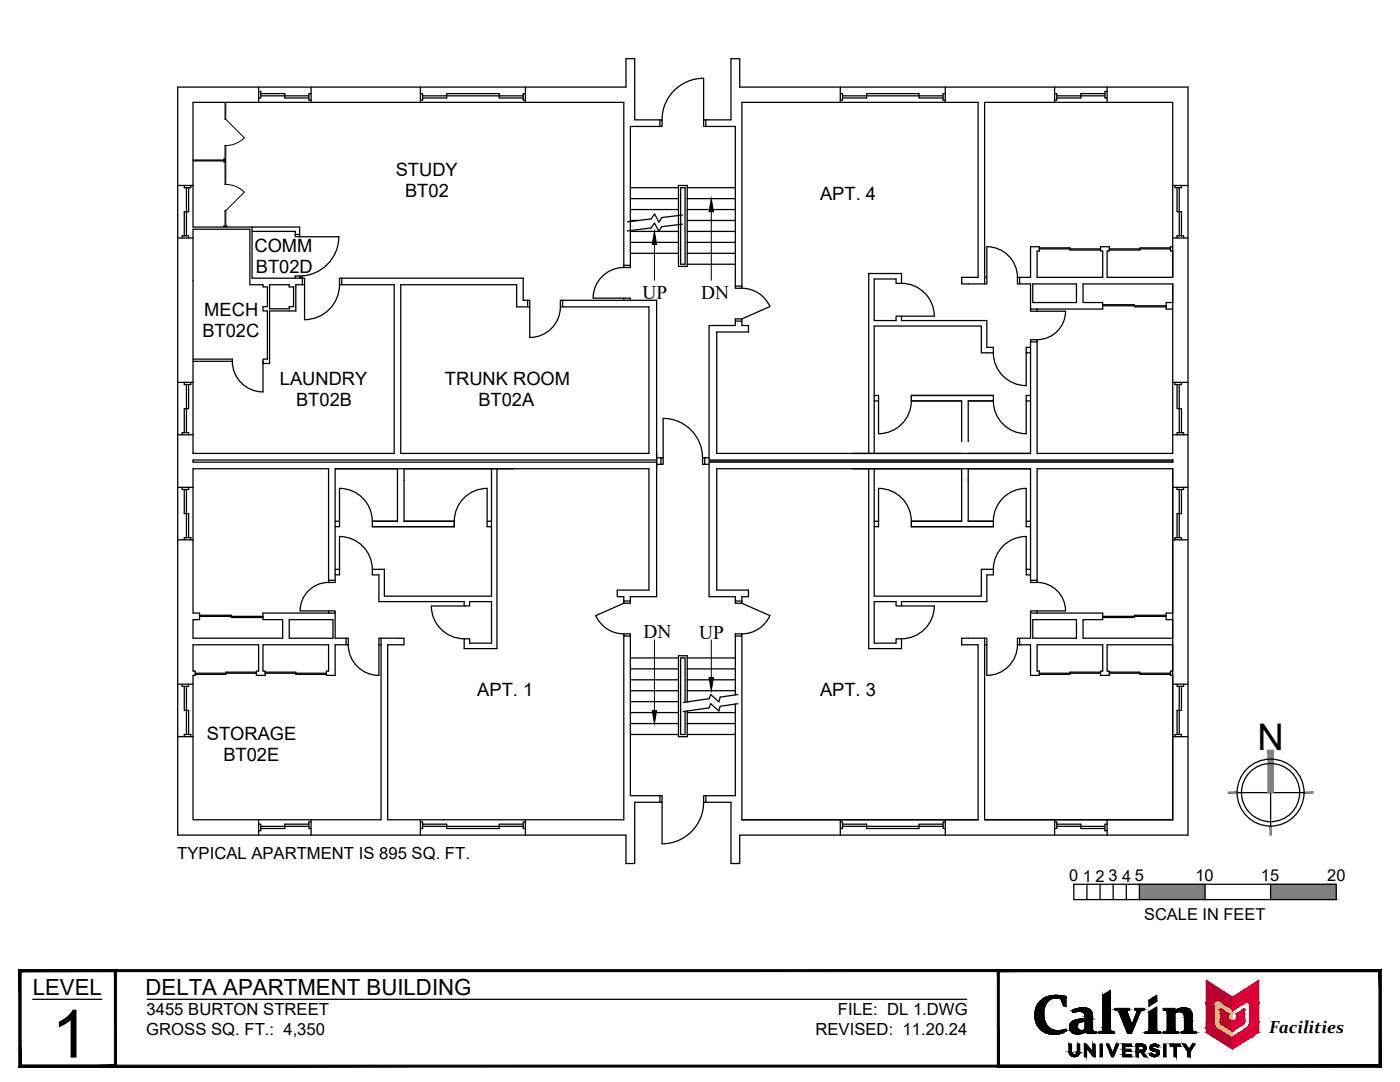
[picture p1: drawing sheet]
<svg xmlns="http://www.w3.org/2000/svg" width="279mm" height="216mm" viewBox="0 0 279 216" stroke-linecap="round" stroke-linejoin="round" font-family="sans-serif">
<defs><g id="words">
<text font-size="13.3" x="10.3" y="211">1</text>
<text font-size="7.3" x="251" y="149.7">N</text>
<g font-size="4.4">
<text x="6.5" y="198.5">LEVEL</text>
<text x="29" y="198.5">DELTA APARTMENT BUILDING</text>
</g>
<g font-size="3.9">
<text x="128.2" y="59.8">UP</text>
<text x="140" y="59.8">DN</text>
<text x="128.4" y="127.3">DN</text>
<text x="139.5" y="127.5">UP</text>
</g>
<g font-size="3.7">
<text x="79" y="35">STUDY</text>
<text x="80.8" y="39.2">BT02</text>
<text x="163.7" y="39.8">APT. 4</text>
<text x="50.8" y="50.2">COMM</text>
<text x="51.1" y="54.4">BT02D</text>
<text x="40.8" y="63.1">MECH</text>
<text x="40.4" y="67.3">BT02C</text>
<text x="55.8" y="76.8">LAUNDRY</text>
<text x="88.8" y="76.9">TRUNK ROOM</text>
<text x="59.1" y="81">BT02B</text>
<text x="95.5" y="81.1">BT02A</text>
<text x="95.2" y="138.9">APT. 1</text>
<text x="163.7" y="138.8">APT. 3</text>
<text x="41.3" y="147.6">STORAGE</text>
<text x="44.6" y="151.8">BT02E</text>
</g>
<text font-size="3.5" x="253.3" y="206.2">Facilities</text>
<g font-size="3.3">
<text x="35.4" y="171.5">TYPICAL APARTMENT IS 895 SQ. FT.</text>
<text x="213.4" y="175.9">0</text>
<text x="216.1" y="175.9">1</text>
<text x="218.7" y="175.9">2</text>
<text x="221.3" y="175.9">3</text>
<text x="223.9" y="175.9">4</text>
<text x="226.5" y="175.9">5</text>
<text x="238.6" y="175.9">10</text>
<text x="251.6" y="175.9">15</text>
<text x="264.9" y="175.9">20</text>
<text x="228.3" y="183.6">SCALE IN FEET</text>
<text x="29.2" y="202.5">3455 BURTON STREET</text>
<text x="167.2" y="202.5">FILE: DL 1.DWG</text>
<text x="29.2" y="206.6">GROSS SQ. FT.: 4,350</text>
<text x="162.8" y="206.6">REVISED: 11.20.24</text>
</g>
</g></defs>
<!-- layer: 0 -->
<g fill="none" stroke="#000" stroke-width=".25">
<path d="M246.9 158.2h13.4M253.6 158.2v6.6M214.3 176.4h52.4v3.1h-52.4zM216.9 176.4v3.1M219.5 176.4v3.1M222.2 176.4v3.1M224.8 176.4v3.1M227.4 176.4v3.1M240.5 176.4v3.1M253.6 176.4v3.1"/>
<circle cx="253.6" cy="158.2" r="6.7"/>
<circle cx="253.6" cy="158.2" r="5.8"/>
</g>
<g fill="#808080" stroke="#808080" stroke-width=".2">
<path d="M253 149.7v8.5h1.1zM253 149.7h1.1v8.5z"/>
<path d="M260.3 158v.3l1.8-.3zM260.3 158.3l1.8-.3v.3z"/>
<path d="M253.4 164.8l.3 1.8v-1.8zM253.4 164.8l.3 1.8h-.3z"/>
<path d="M245.1 158.3h1.8v-.3zM245.1 158h1.8l-1.8 .3z"/>
<path d="M253.6 176.4l13.1 3.1v-3.1zM253.6 176.4l13.1 3.1h-13.1z"/>
<path d="M227.4 176.4l13.1 3.1v-3.1zM227.4 176.4l13.1 3.1h-13.1z"/>
</g>
<!-- layer: A-WALL-FULL -->
<g fill="none" stroke="#000" stroke-width=".25">
<path d="M51.6 18.2h.4v1.4h-.4M51.6 17.4v3M52 18.7h4.8v.9h4.8M52 19.1h9.6M62.1 17.4v3M62.1 18.7h-.5v1.3h.5M83.9 18.7h.4v1.3h-.4M83.9 17.4v3M84.3 19.6h4.8v-.9h10.5v.9h4.8M84.3 19.1h20.1M104.9 18.7h-.5v1.3h.5M104.9 17.4v3"/>
<path d="M167.7 18.7h.4v1.3h-.4M167.7 17.4v3M168.1 19.6h4.8v-.9h10.5v.9h4.8M168.1 19.1h20.1M188.6 17.4v3M188.6 18.7h-.4v1.3h.4M210.5 18.7h.4v1.3h-.4M210.5 17.4v3M210.9 19.1h9.6M220.5 18.7h-4.8v.9h-4.8M220.9 18.2h-.4v1.4h.4M220.9 17.4v3"/>
<path d="M35.5 37h3M36.8 37v.5h1.3v-.5M37.2 37.5v9.6M37.6 37.5v4.7h-.8v4.9M44.7 32.3h.2M44.7 31.7h.2M44.9 31.9h-6.4v-11.5h86v32.5M44.9 32.1h-6.4v13.2h21.3v1.9h-.9v-1h-8.6M44.9 36.8h.2M44.9 29.1h.2M44.9 23.8h.2M125.8 37.5h9.6"/>
<path d="M125.8 39.6h9.6M131.7 23.9h-5v-12.2h-1.8v5.7h-89.4v149.2h89.4v5.7h1.8v-12.2h5M131.7 23.9h.4v1.3h-.4M131.7 25.2h-5.9v27.7M131.7 23.9v1.3M132.1 23.9a8.3 8.3 0 0 1 8.3-8.3v8.3M135.4 37h1.7v16.2h-1.7zM135.8 37.5h.9v15.2h-.9zM137.1 37.5h9.6M137.1 39.6h9.6M140.9 23.9h-.5v1.3h.5M140.9 23.9h5v-12.2h1.7v5.7h89.5v149.2h-89.5v5.7h-1.7v-12.2h-5"/>
<path d="M140.9 25.2h5.8v31.9M140.9 23.9v1.3M234 37h3.1M234.5 37v.5h1.3v-.5M234.9 37.5v4.7h.9v4.9M235.3 37.5v9.6M35.5 47.5h3M36.3 47.5v-.4h1.3v.4M44.7 45.1h.2M44.9 42h.2M45.1 45.1h.2M50.3 45.3v10.2h10.5v8.3"/>
<path d="M53.8 56.8h3.9v.5h.9v3.9h-.9v.4h-3.9zM58.9 46.8h.9M59.8 55.5v-.2h.5v1.5h-1.3v5.3h-5.2v10.4h-1.3v-.4M59.8 55.1h-.9v.4M59.8 55.1v.2M59.8 47.2h7.8M60.3 56.8h.5M67.6 47.2a7.8 7.8 0 0 1-7.8 7.9M67.8 56.8a7 7 0 0 1-7 7M68.2 55.5h36.2v4.4h1.3v1.3h-2.6v-4.4h-23.1v33.7h49.5v-29.3h-17.2v-1.3M68.2 55.5h-.4v1.3h.4M68.2 55.5v1.3h10.5v33.7h-40.2v-44.8h11.4v11.1h2.6v.5h.9v3.9h-.9v.9h.9v9.6h-.9v.4"/>
<path d="M105.3 59.9v1.3M112.3 59.9h18.7v59.2h-5.2v.8h-1.3M112.3 59.9h-.5v1.3h.5M124.5 53.4a6.1 6.1 0 0 0-6.1 6.1h7.4v.4M124.5 52.9v.5h1.3v-.5M124.5 59.5v.4M124.5 52.9h1.3M125.8 41.8h9.6M125.8 50.5h9.6M125.8 48.4h9.6M125.8 46.2h9.6M125.8 44h1.5"/>
<path d="M136.2 44.7l-4.2 .5-.5 1-.9-1.7-.7 1-4.7 .6M136.2 42.9l-4.1 .5-.6 .9-.9-1.6-.6 1-4.8 .6M137.1 41.8h9.6M137.1 52.7h9.6M137.1 50.5h9.6M137.1 48.4h9.6M137.1 46.2h9.6M137.1 44h9.6M146.7 57.1v.4h1.4v-.4M146.7 57.1h1.4M148.1 57.5a6.1 6.1 0 0 1 5.5 3.7l-5.5 2.4M179.9 56.5a6.5 6.5 0 0 1 6.6 6.6h-6.6"/>
<path d="M196.5 56.7h-4.6v-1.4h3.3v-34.9h-47.1v36.7M196.5 56.7v-36.3h37.5v34.9h-13.1v-5.2h.5v-.9h-1.8v.9h.5v5.2h-13.1v-5.2h.4v-.9h-1.7v6.1h-2.2v1.4h2.2v5h1.3M196.5 55.3h.4M203.1 55.3a6.1 6.1 0 0 0-6.2-6.1v7.5h-.4M203.5 55.3h-.4v1.4h.4M206.1 56.7h8.7v3.7h-8.7zM207.4 49.5h6.1v.4h6.1M207.4 49.7h12.2M221.4 49.7h12.2M233.6 49.5h-6.1v.4h-6.1M234 49.2h-.4v.9h.4M234 47.5h3.1"/>
<path d="M234.9 47.5v-.4h1.3v.4M35.5 76.3h3M36.8 76.3v.4h1.3v-.4M37.2 76.7v9.6M37.6 76.7v4.8h-.8v4.8M38.5 71.7h7.9v.4h-7.9M46.4 72.1a6.1 6.1 0 0 0 6.1 6.1v-6.1M111.8 61.2a6.1 6.1 0 0 1-6.1 6.1v-6.1M148.1 63.6h-1.4v.5M148.1 63.6v.5M174.5 78.9h.8v1.1h-.8zM174.5 80v10.5"/>
<path d="M181.9 80a6.5 6.5 0 0 1-6.6 6.5v-6.5M181.9 78.9v1.1h10M181.9 78.9h16.3v1.1M191.9 80v8.1M198.2 80a6.5 6.5 0 0 0 6.6 6.5v-6.5M198.2 70.4h-2.4v-5.3h-21.3v13.8M198.2 70.4v-1.1h-1.3v-5.3h-17v-.9h-1.1v.9h-4.3v-8.3h4.3v.8h1.1v-1.9h-6.5v35.9M198.2 80h-5v8.1M204.8 70.4h.9M205.7 61.7v.4h7a5.7 5.7 0 0 1-5.7 5.7M205.7 68.2v-.4h1.3v.4M205.7 69.3h-.9v7.6a6.5 6.5 0 0 1-6.6-6.5"/>
<path d="M205.7 78.9h-.9v1.1h.9M207 68.2h-1.3v22.3h-62.7v-24.2h6.4v-1.4h-1.3v-.8h-1.4v.8h-5.2v26.9h92.5v.4h-92.5v26.9h5.2v.8h1.4M207 61.7h13.1v-1.3h-4v-3.7h17.9v33.8h-27v-22.3M207 61.7v.4M220.1 60.8h6.3v.4h6.3M220.1 61h12.6M234 76.3h3.1M234 60.4h-1.3v1.3h1.3M234.5 76.3v.4h1.3v-.4M234.9 76.7v4.8h.9v4.8M235.3 76.7v9.6M35.5 86.8h3"/>
<path d="M35.5 97.2h3M36.3 86.8v-.5h1.3v.5M36.3 97.2v.5h1.3v-.5M36.8 97.7v4.8h.8v4.8M37.2 97.7v9.6M79.3 93.5v10.5h-5v1.1h16.4M80.6 93.5v10.5M97.2 97.5a6.5 6.5 0 0 0-6.5 6.5M97.2 97.5v6.5M98.1 93.5v10.5M99.2 93.5v35.9h-6.6v-1.9h1.1v.8h4.4v-8.3h-4.4v.9h-1.1v-.9h-17v-5.3h-1.3v-1.1M131 91.3h.9v1.4h-.9"/>
<path d="M131 91.8h-92.5v.4h92.5M131.9 91.3h.4v1.4h-.4M132.3 83.5a7.9 7.9 0 0 1 7.9 7.8M132.3 83.5v7.8M140.6 91.3h-.4v1.4h.4M141.5 91.3h-.9v1.4h.9M141.5 92h92.5M173.4 93.5v35.9h6.5v-1.9h-1.1v.8h-4.3v-8.3h4.3v.9h1.1v-.9h17v-5.3h1.3v-1.1M174.5 93.5v10.5M191.9 93.5v10.5M193.2 93.5v10.5h5v1.1h-16.3M234 86.8h3.1"/>
<path d="M234 97.2h3.1M234.9 86.8v-.5h1.3v.5M234.9 97.2v.5h1.3v-.5M235.3 97.7v9.6M235.8 97.7v4.8h-.9v4.8M35.5 107.7h3M36.8 107.7v-.4h1.3v.4M65.6 116.2a5.7 5.7 0 0 0-5.7 5.7M65.6 115.8v-22.3h-27.1v28.8h1.3v1.3h-1.3v3.7h17.9v-3.7h-3.9v-1.3h14.4M65.6 115.8v.4h1.3v-.4M65.6 115.8h1.3M66.9 115.8v-22.3h62.6v24.3h-6.3v1.3h1.3v.8"/>
<path d="M66.9 104h.9v1.1h-.9M66.9 113.6h.9M74.3 113.6a6.5 6.5 0 0 0-6.6-6.5l.1 7.6h-.9M74.3 104a6.5 6.5 0 0 0-6.6-6.5l.1 6.5M80.6 104h10.1v1.1M97.2 104h.9v1.1h-.9zM98.1 105.1v13.9h-21.4v-5.4h-2.4M124.5 119.9v.5h1.3v-.5M146.7 119.9v.5h1.4v-.5M174.5 105.1v13.9h21.3v-5.4h2.4M174.5 104h.8v1.1h-.8zM181.9 104a6.5 6.5 0 0 0-6.6-6.5v6.5"/>
<path d="M191.9 104h-10v1.1M198.2 113.6a6.5 6.5 0 0 1 6.6-6.5v7.6h.9M198.2 104a6.5 6.5 0 0 1 6.6-6.5v6.5M204.8 113.6h.9M205.7 115.8v.4h1.3v-.4M205.7 104h-.9v1.1h.9M205.7 115.8v-22.3h-62.7v24.3h6.4v1.3h-1.3v.8M205.7 115.8h1.3M207 116.2a5.7 5.7 0 0 1 5.7 5.7h-7v.4M207 115.8v-22.3h27v70.1h-37.5v-36.3M234 107.7h3.1M234.5 107.7v-.4h1.3v.4"/>
<path d="M35.5 136.5h3M36.3 136.5v.5h1.3v-.5M36.8 137v4.8h.8v4.8M37.2 137v9.6M39 134.3h12.2M39.8 122.8h6.4v.4h6.3M39.8 123h12.7M51.2 134.1h-6.1v.5h-6.1M52.9 134.1h6.1v.5h6.1M52.9 134.3h12.2M57.7 123.6h8.8v3.7h-8.8zM59.9 121.9h7v.4"/>
<path d="M65.6 121.9v.4M66.9 122.3v5h2.2v1.4h-2.2v6.1h-1.8v-.9h.5v-5.2h-13.1v5.2h.4v.9h-1.7v-.9h.4v-5.2h-13.1v5.2h.5v.9h-.5v28.8h37.6v-36.3M69.1 127.3h.4v1.4h-.4M75.6 128.7h.5M76.1 127.3h-.5v7.5a6.1 6.1 0 0 1-6.1-6.1M92.6 120.9h-6.5a6.5 6.5 0 0 0 6.5 6.6M124.5 126.9v36.7h-47.1v-34.9h3.2v-1.4h-4.5M124.5 126.5h1.3v.4h-1.3zM124.5 120.4l-5.6 2.4a6.1 6.1 0 0 0 5.6 3.7M125.8 126.9v31.9h5.9M125.8 137.8h9.6M125.8 135.6h9.6"/>
<path d="M125.8 133.5h9.6M125.8 131.3h9.6M137.1 137.8h9.6M137.1 135.6h9.6M137.1 133.5h9.6M137.1 131.3h9.6M146.7 126.5h1.4v.4h-1.4zM146.7 126.9v11.8M147.2 138.6l-3.5 .5-.2 .9-1.7-1.4-.3 .8-5.1 .8M148.1 120.4l5.5 2.4a6.1 6.1 0 0 1-5.5 3.7M148.1 126.9v36.7h47.1v-34.9h-3.3v-1.4h4.6M179.9 120.9h6.6a6.5 6.5 0 0 1-6.6 6.6"/>
<path d="M196.5 127.3h.4v7.5a6.1 6.1 0 0 0 6.2-6.1M196.5 128.7h.4M203.5 127.3h-.4v1.4h.4M205.7 122.3v5h-2.2v1.4h2.2v6.1h1.7v-.9h-.4v-5.2h13.1v5.2h-.5v.9h1.8v-.9h-.5v-5.2h13.1M205.7 122.3h14.4v1.3h-4v3.7h17.9M206.1 123.6h8.7v3.7h-8.7zM207 121.9v.4M207.4 134.3h12.2M219.6 134.1h-6.1v.5h-6.1M220.1 123h12.6M221.4 134.1h6.1v.5h6.1M221.4 134.3h12.2"/>
<path d="M232.7 122.8h-6.3v.4h-6.3M234 133.9h-.4v.9h.4M234 136.5h3.1M234 122.3h-1.3v1.3h1.3M234.9 136.5v.5h1.3v-.5M235.3 137v9.6M235.8 137v4.8h-.9v4.8M35.5 147h3M36.8 147v-.4h1.3v.4M125.8 146.6h9.6M125.8 144.4h9.6M125.8 142.2h9.6"/>
<path d="M125.8 140h9.6M131.7 158.8h.4v1.3h-.4M131.7 158.8v1.3M136.7 140.1v-8.8h-.9v15.3h.9v-4.7M137.1 140v-9.2h-1.7v16.2h1.7v-5.1M137.1 146.6h9.6M137.1 144.4h9.6M137.1 142.2h9.6M137.1 140h.3M140.9 158.8h-.5v1.3h.5M140.9 158.8v1.3M146.7 140.5v18.3h-5.8"/>
<path d="M147.2 140.4l-3.5 .5-.2 1-1.7-1.5-.3 .8-5.1 .8M234 147h3.1M234.5 147v-.4h1.3v.4M51.6 164.5h.4v1.3h-.4M51.6 163.6v3M52 164.9h9.6M61.6 164.5h-4.8v.8h-4.8M62.1 164h-.5v1.3h.5M62.1 163.6v3M83.9 164h.4v1.3h-.4M83.9 163.6v3M84.3 164.5h4.8v.8h10.5v-.8h4.8"/>
<path d="M84.3 164.9h20.1M104.9 164h-.5v1.3h.5M104.9 163.6v3M140.4 160.1a8.3 8.3 0 0 1-8.3 8.3v-8.3M167.7 164h.4v1.3h-.4M167.7 163.6v3M168.1 164.5h4.8v.8h10.5v-.8h4.8M168.1 164.9h20.1M188.6 164h-.4v1.3h.4M188.6 163.6v3M210.5 164h.4v1.3h-.4M210.5 163.6v3"/>
<path d="M210.9 164.5h4.8v.8h4.8M210.9 164.9h9.6M220.9 164.5h-.4v1.3h.4M220.9 163.6v3"/>
</g>
<!-- layer: I-FLOR-IDEN -->
<path d="M130.6 46.2l.4 2.6h-.8zM142 39.6l.4 2.6h-.9zM141.5 135.2h.9l-.4 2.6zM130.2 141.8h.8l-.4 2.6z" fill="#000" stroke="#000" stroke-width=".2"/>
<g fill="none" stroke="#000" stroke-width=".2">
<path d="M44.7 31.7v.2M44.7 32.1v.2M44.9 20.4v3.4M44.9 29.1v7.7M45.1 20.4v3.4l3.7 3.7M48.8 27.5l-1.5 1-1.1 .4-1.1 .2v7.7l1.7 .3 1 .5 1 .7-3.7 3.7v3.3M44.7 45.1v.2M44.9 42v3.3M45.3 45.1v.2M130.6 48.8v7.1M142 42.2v13.7M130.6 127.7v14.1"/>
<path d="M142 127.7v7.5"/>
</g>
<!-- layer: A-TITL -->
<g fill="#000" stroke="#000" stroke-width=".2">
<path d="M210.5 198.6h.3zM220.1 198.6l1.5-1v1zM229.3 199.6h1.5v.2zM229.3 199.6l1.5-1v1zM210 206.4h.8zM212.5 205.5h.3zM214.1 202h.2zM214.2 210.8h.5zM214.8 210.4h.5zM214.9 206.3h.5zM216 201.9h1.9zM216 201.1h.4z"/>
<path d="M216.7 206h2.1zM220 205.7h1.7zM220.1 205.6h1.5zM229.2 205.8h1.7zM229.2 205.7h1.7zM230.3 208.4h.4zM230.8 210h.5zM229.3 201.9l1.5-1v1zM234.5 201.7h3.1zM236.2 201.1h.3z"/>
<path d="M207.5 199.9l1.5 .1 .1-.1zM207.5 199.9l1.5 .1h-1.6z"/>
<path d="M207.6 199.8h1.5zM207.5 199.9h1.6z"/>
<path d="M207.7 199.7l1.4 .1 .2-.1zM207.7 199.7l1.4 .1h-1.5z"/>
<path d="M207.8 199.6h1.5zM207.7 199.7h1.6z"/>
<path d="M208 199.5l1.3 .1 .2-.1zM207.8 199.6l.2-.1 1.3 .1z"/>
<path d="M208 199.4h1.6zM208 199.5h1.5z"/>
<path d="M208.1 199.3h1.7zM208 199.4h1.6z"/>
<path d="M208.3 199.2l1.5 .1 .2-.1zM208.1 199.3l.2-.1 1.5 .1z"/>
<path d="M208.3 199.2h1.8zM208.3 199.2h1.7z"/>
<path d="M208.4 199.2h1.9zM208.3 199.2h1.8z"/>
<path d="M208.5 199.1h2zM208.4 199.2h1.9z"/>
<path d="M208.5 199.1h2.3zM208.5 199.1h2.3z"/>
<path d="M208.5 199.1h2.3zM208.5 199.1h2z"/>
<path d="M210.8 199.1h1.9zM210.8 199.1h1.9z"/>
<path d="M210.5 198.6h.8zM210.2 198.6h1.1z"/>
<path d="M210.2 198.6h1.1zM210.2 198.6h1.1z"/>
<path d="M210.2 198.6l1.5 .1zM210 198.7h1.7z"/>
<path d="M210 198.7h1.8zM209.9 198.7h1.9z"/>
<path d="M209.9 198.7h2.3zM209.6 198.7h2.6z"/>
<path d="M209.6 198.7l2.8 .1zM209.5 198.8h2.9z"/>
<path d="M209.5 198.8h3.2zM209.2 198.8h3.5z"/>
<path d="M209.2 198.8l3.5 .1zM209.1 198.9h3.6z"/>
<path d="M209.1 198.9h3.6zM209.1 198.9h3.6z"/>
<path d="M209.1 198.9l3.6 .1zM208.8 199h3.9z"/>
<path d="M208.8 199l3.9 .1v-.1zM208.6 199.1l.2-.1 3.9 .1z"/>
<path d="M208.6 199.1h4.1zM208.5 199.1h4.2z"/>
<path d="M210.8 199.1l1.9 .1zM210.8 199.1l1.9 .1z"/>
<path d="M211.1 199.2h1.6zM211.1 199.2h1.6z"/>
<path d="M211.4 199.2l1.3 .1zM211.4 199.2l1.3 .1z"/>
<path d="M211.7 199.3l1 1.5v-1.5zM211.7 199.3l1 1.5h-.4z"/>
<path d="M220.1 198.6l1.5 6.3v-6.3zM220.1 198.6l1.5 6.3h-1.5z"/>
<path d="M229.3 199.6v.2h1.5zM229.3 199.8h1.5l-1.5 1z"/>
<path d="M3.8 212.9l271.4-.4h-271zM3.8 212.9l271.4-.4 .4 .4zM275.2 193.9v18.6l.4 .4zM275.2 193.9l.4-.4v19.4zM4.2 193.9h271l.4-.4zM3.8 193.5h271.8l-271.4 .4zM3.8 193.5l.4 19v-18.6zM3.8 193.5l.4 19-.4 .4z"/>
<path d="M3.8 212.9l19-.4h-18.6zM3.8 212.9l19-.4 .4 .4zM22.8 193.9v18.6l.4 .4zM22.8 193.9l.4-.4v19.4zM4.2 193.9h18.6l.4-.4zM3.8 193.5h19.4l-19 .4zM3.8 193.5l.4 19v-18.6zM3.8 193.5l.4 19-.4 .4z"/>
<path d="M199.4 212.5l-.4 .4 76.2-.4zM199 212.9l76.2-.4 .4 .4zM275.2 193.9v18.6l.4 .4zM275.2 193.9l.4-.4v19.4zM199.4 193.9h75.8l.4-.4zM199 193.5h76.6l-76.2 .4zM199 193.5l.4 19v-18.6zM199 193.5l.4 19-.4 .4z"/>
<path d="M206.6 201.9l1.7 .2v-.2zM206.6 201.9l1.7 .2h-1.7z"/>
<path d="M206.6 202.1l1.7 .2v-.2zM206.6 202.1l1.7 .2h-1.8z"/>
<path d="M206.5 202.3l1.8 .2v-.2zM206.5 202.3l1.8 .2h-1.8z"/>
<path d="M206.5 202.5l1.8 .1v-.1zM206.5 202.5l1.8 .1h-1.8z"/>
<path d="M206.5 202.6l1.8 .3v-.3zM206.5 202.6l1.8 .3h-1.8z"/>
<path d="M206.5 202.9l1.9 .1-.1-.1zM206.5 202.9l1.9 .1h-1.9z"/>
<path d="M206.6 201.7l1.7 .2v-.2zM206.6 201.7l1.7 .2h-1.7z"/>
<path d="M206.5 203l1.9 .2v-.2zM206.5 203l1.9 .2h-1.8z"/>
<path d="M206.6 201.5l1.7 .2 .1-.2zM206.6 201.5l1.7 .2h-1.7z"/>
<path d="M206.7 201.4h1.7zM206.7 201.4l1.7 .1z"/>
<path d="M206.6 203.2l1.8 .2v-.2zM206.6 203.2l1.8 .2h-1.8z"/>
<path d="M206.6 203.4l1.9 .2-.1-.2zM206.6 203.4l1.9 .2h-1.8z"/>
<path d="M206.7 201.2l1.7 .2v-.2zM206.7 201.2l1.7 .2h-1.7z"/>
<path d="M206.8 201.1h1.6zM206.8 201.1l1.6 .1z"/>
<path d="M206.7 203.6l1.8 .2v-.2zM206.7 203.6l1.8 .2h-1.8z"/>
<path d="M206.8 200.9l1.6 .2 .1-.2zM206.8 200.9l1.6 .2h-1.6z"/>
<path d="M206.7 203.8l1.9 .1-.1-.1zM206.7 203.8l1.9 .1h-1.9z"/>
<path d="M206.9 200.8l1.6 .1v-.1zM206.9 200.8l1.6 .1h-1.7z"/>
<path d="M206.7 203.9l2 .2-.1-.2zM206.7 203.9l2 .2h-1.9z"/>
<path d="M207 200.6l1.5 .2 .1-.2zM207 200.6l1.5 .2h-1.6z"/>
<path d="M207 200.5h1.7zM207 200.5l1.6 .1z"/>
<path d="M206.8 204.1l1.9 .1zM206.8 204.1l1.9 .1z"/>
<path d="M206.8 204.2l2 .1-.1-.1zM206.8 204.2l2 .1h-1.9z"/>
<path d="M207.2 200.3l1.5 .2 .1-.2zM207.2 200.3l1.5 .2h-1.7z"/>
<path d="M206.9 204.3l2 .2-.1-.2zM206.9 204.3l2 .2h-1.9z"/>
<path d="M207.2 200.3h1.6zM207.2 200.3h1.6z"/>
<path d="M207 204.5l1.9 .1zM207 204.5l1.9 .1z"/>
<path d="M207 204.6l2.1 .2-.2-.2zM207 204.6l2.1 .2h-2z"/>
<path d="M207.3 200.1l1.5 .2 .1-.2zM207.3 200.1l1.5 .2h-1.6z"/>
<path d="M207.4 200h1.6zM207.4 200l1.5 .1z"/>
<path d="M207.1 204.8h2zM207.1 204.8h2z"/>
<path d="M207.1 204.8l2.2 .2-.2-.2zM207.1 204.8l2.2 .2h-2z"/>
<path d="M207.3 205l2.1 .1zM207.3 205l2.1 .1z"/>
<path d="M207.4 205.1l2.1 .1zM207.4 205.1l2.1 .1z"/>
<path d="M207.4 205.2l2.4 .1-.3-.1zM207.4 205.2l2.4 .1h-2.2z"/>
<path d="M207.6 205.3h2.2zM207.6 205.3h2.2z"/>
<path d="M207.6 205.3l2.4 .2-.2-.2zM207.6 205.3l2.4 .2h-2.3z"/>
<path d="M210 206.4h.7zM210.1 206.4h.6z"/>
<path d="M207.7 205.5h2.6zM207.7 205.5h2.6z"/>
<path d="M207.8 205.5l2.6 .1zM207.8 205.5l2.6 .1z"/>
<path d="M207.9 205.6h2.7zM207.9 205.6h2.7z"/>
<path d="M207.9 205.6l3 .1zM207.9 205.6l3 .1z"/>
<path d="M208 205.7h3.2zM208 205.7h3.2z"/>
<path d="M209.8 206.3h1.3zM209.8 206.3l1 .1z"/>
<path d="M209.6 206.3h1.6zM209.6 206.3h1.5z"/>
<path d="M209.4 206.3h2zM209.4 206.3h1.8z"/>
<path d="M209.2 206.2h2.4zM209.2 206.2l2.2 .1z"/>
<path d="M209.1 206.2h2.6zM209.1 206.2h2.5z"/>
<path d="M208.8 206.1h3.1zM208.8 206.1l2.9 .1z"/>
<path d="M208.8 206.1h3.2zM208.8 206.1h3.1z"/>
<path d="M208.5 206l3.5 .1 .3-.1zM208.5 206l3.5 .1h-3.2z"/>
<path d="M208.2 205.8l4.1 .2 .3-.2zM208.2 205.8l4.1 .2h-3.8zM208.5 206h3.8zM208.5 206h3.8z"/>
<path d="M208.2 205.8h4.4zM208.2 205.8h4.4z"/>
<path d="M212.5 205.5h.3zM212.2 205.5h.6z"/>
<path d="M212.2 205.5l.6 .1zM212 205.6h.8z"/>
<path d="M212 205.6h.8zM211.6 205.6h1.2z"/>
<path d="M211.6 205.6l1.2 .1zM211.2 205.7h1.6z"/>
<path d="M211.2 205.7h1.6zM211.2 205.7h1.6z"/>
<path d="M208 205.7l4.6 .1 .2-.1zM208 205.7l4.6 .1h-4.4z"/>
<path d="M213.4 208.3l.4 1.6v-1.6zM213.4 208.3l.4 1.6h-.4z"/>
<path d="M213.4 209.9h.4zM213.4 209.9h.4z"/>
<path d="M213.4 209.9l.4 .1zM213.4 209.9l.4 .1z"/>
<path d="M213.4 210l.5 .1zM213.4 210l.5 .1z"/>
<path d="M213.4 210.1h.5zM213.4 210.1h.5z"/>
<path d="M213.4 210.1l.6 .1zM213.4 210.1l.6 .1z"/>
<path d="M213.5 210.2l.5 .1zM213.5 210.2l.5 .1z"/>
<path d="M213.5 210.3h.5zM213.5 210.3h.5z"/>
<path d="M213.5 210.3l.6 .1zM213.5 210.3l.6 .1z"/>
<path d="M213.5 210.4h.7zM213.5 210.4h.7z"/>
<path d="M214.2 210.8h.3zM214.3 210.8h.2z"/>
<path d="M213.6 210.4h.7zM213.6 210.4h.7z"/>
<path d="M213.6 210.4l.8 .1zM213.6 210.4l.8 .1z"/>
<path d="M213.6 210.5h.8zM213.6 210.5h.8z"/>
<path d="M214.1 202h.3zM214.1 202h.2z"/>
<path d="M214 201.9h.7zM214 201.9l.4 .1z"/>
<path d="M214.1 210.8h.6zM214.1 210.8h.6z"/>
<path d="M214 210.8h.9zM214 210.8h.7z"/>
<path d="M214.9 206.3h.4zM215 206.3h.3z"/>
<path d="M213.9 210.7h1zM213.9 210.7l1 .1z"/>
<path d="M213.5 204.7h1.5zM213.5 204.7h1.5z"/>
<path d="M213.5 204.7l1.5 .2v-.2zM213.5 204.7l1.5 .2h-1.5zM213.5 204.9h1.5zM213.5 204.9h1.5z"/>
<path d="M213.5 204.9l1.5 .2v-.2zM213.5 204.9l1.5 .2h-1.5z"/>
<path d="M215 210h.5zM215 210h.5z"/>
<path d="M213.5 204.5l1.5 .2v-.2zM213.5 204.5l1.5 .2h-1.5z"/>
<path d="M213.5 204.5h1.5zM213.5 204.5h1.5z"/>
<path d="M213.8 210.7h1.2zM213.8 210.7h1.1z"/>
<path d="M213.5 205.1h1.6zM213.5 205.1h1.6z"/>
<path d="M213.5 205.1l1.6 .1v-.1zM213.5 205.1l1.6 .1h-1.6z"/>
<path d="M214 201.8h1.1zM214 201.8l.7 .1z"/>
<path d="M213.6 204.4h1.5zM213.6 204.4h1.5z"/>
<path d="M213.6 204.4l1.4 .1 .1-.1zM213.6 204.4l1.4 .1h-1.5z"/>
<path d="M213.7 210.6h1.4zM213.7 210.6l1.3 .1z"/>
<path d="M213.5 205.2l1.6 .1zM213.5 205.2l1.6 .1z"/>
<path d="M213.5 205.3h1.7zM213.5 205.3h1.7z"/>
<path d="M213.6 204.3h1.5zM213.6 204.3l1.5 .1h-1.5z"/>
<path d="M213.6 204.2h1.6zM213.6 204.2l1.5 .1z"/>
<path d="M213.5 205.3l1.7 .1zM213.5 205.3l1.7 .1z"/>
<path d="M213.7 210.5h1.5zM213.7 210.5l1.4 .1z"/>
<path d="M213.7 204.2h1.5zM213.7 204.2h1.5z"/>
<path d="M213.5 205.4h1.8zM213.5 205.4h1.8z"/>
<path d="M213.6 210.5h1.6zM213.6 210.5h1.6z"/>
<path d="M214.5 210.4h.7zM214.4 210.5h.8z"/>
<path d="M213.5 205.4l1.8 .1zM213.5 205.4l1.8 .1z"/>
<path d="M214.7 210.4h.6zM214.5 210.4h.7z"/>
<path d="M213.7 204.1h1.6zM213.7 204.1l1.5 .1z"/>
<path d="M214.7 210.4h.6zM214.7 210.4h.6z"/>
<path d="M213.8 204.1h1.5zM213.8 204.1h1.5z"/>
<path d="M213.6 205.5h1.8zM213.6 205.5h1.8z"/>
<path d="M214.8 210.3h.5zM214.8 210.4h.5zM214.7 210.4h.6z"/>
<path d="M213.8 204h1.6zM213.8 204.1h1.5z"/>
<path d="M213.6 205.5h1.8zM213.6 205.5h1.8z"/>
<path d="M214.9 210.2h.5zM214.9 210.2l.4 .1h-.5z"/>
<path d="M214.9 210.2h.5zM214.9 210.2h.5z"/>
<path d="M214 201.8h1.4zM214 201.8h1.1z"/>
<path d="M215 210.1h.4zM215 210.1l.4 .1z"/>
<path d="M213.6 205.5l1.9 .1zM213.6 205.5l1.9 .1z"/>
<path d="M215 208.3l.5 1.6v-1.6zM215 208.3l.5 1.6h-.5z"/>
<path d="M215 209.9l.5 .1v-.1zM215 209.9l.5 .1h-.5z"/>
<path d="M215 210l.4 .1 .1-.1zM215 210l.4 .1h-.4z"/>
<path d="M214.7 206.3h.8zM214.7 206.3h.7z"/>
<path d="M214.7 206.3h.8zM214.7 206.3h.8z"/>
<path d="M213.6 205.6h2.1zM213.6 205.6h2.1z"/>
<path d="M213.9 204h1.7zM213.9 204h1.5h-1.6z"/>
<path d="M213.9 203.9h1.7zM213.9 203.9l1.7 .1z"/>
<path d="M214.5 206.2h1.2zM214.5 206.2l1 .1z"/>
<path d="M213.9 203.9h1.8zM213.9 203.9h1.7z"/>
<path d="M213.6 205.6h2.2zM213.6 205.6h2.2z"/>
<path d="M213.6 205.6h2.3zM213.6 205.6h2.3z"/>
<path d="M214.4 206.2h1.4zM214.4 206.2h1.3z"/>
<path d="M214.3 206.2h1.6zM214.3 206.2h1.5z"/>
<path d="M214 203.9h1.9zM213.9 203.9h1.8z"/>
<path d="M214.2 206.1h1.8zM214.2 206.1l1.7 .1z"/>
<path d="M214.1 206.1h2zM214.1 206.1h1.9z"/>
<path d="M214 206.1h2.2zM214 206.1h2.1z"/>
<path d="M214 203.8h2.2zM214 203.9h1.9z"/>
<path d="M213.9 206h2.4zM213.9 206h2.4z"/>
<path d="M213.9 206h2.4zM213.9 206l2.3 .1z"/>
<path d="M216 201.1h.5zM215.8 201.1h.7z"/>
<path d="M215.8 201.1h.8zM215.7 201.1h.9z"/>
<path d="M213.8 205.9h2.7zM213.8 205.9l2.5 .1z"/>
<path d="M214 203.8h2.6zM214 203.8h2.2z"/>
<path d="M215.7 201.1l1.1 .1zM215.4 201.2h1.4zM215.4 201.2h1.4zM215.4 201.2h1.4z"/>
<path d="M213.7 205.8h2.9zM213.7 205.8l2.8 .1z"/>
<path d="M215.4 201.2h1.6zM215.2 201.2h1.8z"/>
<path d="M216.4 208.3l1 .8-.6-.8zM216.4 208.3l1 .8h-1z"/>
<path d="M216.4 209.1l.4 1.8v-1.8zM216.4 209.1l.4 1.8h-.4z"/>
<path d="M215.2 201.2h1.8zM215.1 201.2h1.9z"/>
<path d="M215.1 201.2l2.1 .1zM214.9 201.3h2.3z"/>
<path d="M214.9 201.3h2.4zM214.7 201.3h2.6z"/>
<path d="M214.7 201.3l2.7 .1zM214.5 201.4h2.9z"/>
<path d="M216.8 209.1l1.3 .9-.7-.9zM216.8 209.1l1.3 .9h-.5z"/>
<path d="M214.5 201.4l3 .1zM214.3 201.5h3.2z"/>
<path d="M214.3 201.5h3.3zM214.2 201.5h3.4z"/>
<path d="M214.2 201.5l3.5 .1zM214 201.6h3.7z"/>
<path d="M214 201.6h3.7zM214 201.6h3.7z"/>
<path d="M214 201.6l3.8 .2-.1-.2zM214 201.6l3.8 .2h-3.8z"/>
<path d="M214 201.8h3.8zM214 201.8h3.8z"/>
<path d="M215.4 201.8h2.4zM215.4 201.8h2.4z"/>
<path d="M215.6 201.8l2.2 .1zM215.6 201.8l2.2 .1z"/>
<path d="M215.9 201.9h2zM215.9 201.9h2zM216 201.9h1.9z"/>
<path d="M216 201.9l1.9 .1zM216 201.9l1.9 .1z"/>
<path d="M216.2 202l1.7 .1zM216.2 202l1.7 .1z"/>
<path d="M216.3 202.1h1.6zM216.3 202.1h1.6z"/>
<path d="M216.3 202.1l1.7 .1-.1-.1zM216.3 202.1l1.7 .1h-1.6z"/>
<path d="M216.4 202.2h1.6zM216.4 202.2h1.6z"/>
<path d="M216.4 202.2l1.6 .1v-.1zM216.4 202.2l1.6 .1h-1.5z"/>
<path d="M216.5 202.3l1.5 .1zM216.5 202.3l1.5 .1z"/>
<path d="M216.5 205.2l1.5 .2v-.2zM216.5 205.2l1.5 .2h-1.5z"/>
<path d="M216.5 202.4l1.5 .1zM216.5 202.4l1.5 .1z"/>
<path d="M216.5 202.5l1.5 .2v-.2zM216.5 202.5l1.5 .2h-1.5z"/>
<path d="M216.5 205l1.5 .2v-.2zM216.5 205l1.5 .2h-1.5z"/>
<path d="M215.8 203.3l2.2 .1zM215.5 203.4h2.5z"/>
<path d="M215.5 203.4h2.5zM215.2 203.4h2.8z"/>
<path d="M215.2 203.4l2.8 .1zM214.9 203.5h3.1z"/>
<path d="M214.9 203.5h3.1zM214.7 203.5h3.3z"/>
<path d="M214.7 203.5l3.3 .1zM214.4 203.6h3.6z"/>
<path d="M214.4 203.6l3.6 .1v-.1zM214.2 203.7l.2-.1 3.6 .1z"/>
<path d="M214.2 203.7l3.8 .1zM214 203.8h4z"/>
<path d="M214 203.8h4zM214 203.8h4z"/>
<path d="M216.6 203.8l1.4 1.2v-1.2zM216.6 203.8l1.4 1.2h-1.5z"/>
<path d="M216.5 205.4h1.5zM216.5 205.4h1.5z"/>
<path d="M216.5 202.7l1.5 .1zM216.5 202.7l1.5 .1z"/>
<path d="M216.6 202.8l1.4 .1v-.1zM216.6 202.8l1.4 .1h-1.4z"/>
<path d="M216.6 202.9l1.4 .4v-.4zM216.6 202.9l1.4 .4h-1.4z"/>
<path d="M216.6 203.3h1.4zM216.2 203.3h1.8z"/>
<path d="M216.2 203.3h1.8zM215.8 203.3h2.2z"/>
<path d="M216.5 205.4l1.5 .1zM216.5 205.5h1.5z"/>
<path d="M216.5 205.5h1.6zM216.4 205.5h1.7z"/>
<path d="M216.4 205.5l1.7 .1zM216.3 205.6h1.8z"/>
<path d="M216.3 205.6h1.8zM216.2 205.6h1.9z"/>
<path d="M216.2 205.6h1.9zM216.1 205.6h2z"/>
<path d="M216.1 205.6h2zM216 205.6h2.1z"/>
<path d="M216 205.6h2.1zM215.9 205.6h2.2z"/>
<path d="M213.6 205.6h4.5zM213.6 205.6h4.5z"/>
<path d="M213.6 205.6l4.6 .1zM213.6 205.6l4.6 .1z"/>
<path d="M213.7 205.7h4.5zM213.7 205.7h4.5z"/>
<path d="M213.7 205.7h4.5zM213.7 205.7h4.5z"/>
<path d="M213.7 205.7l4.6 .1zM213.7 205.7l4.6 .1z"/>
<path d="M216.6 205.8h1.7zM216.6 205.8h1.7z"/>
<path d="M216.6 205.8h1.8zM216.6 205.8h1.8z"/>
<path d="M216.6 205.8l1.9 .1zM216.6 205.8l1.9 .1z"/>
<path d="M216.7 205.9h1.8zM216.7 205.9h1.8z"/>
<path d="M216.7 205.9h1.9zM216.7 205.9h1.9z"/>
<path d="M218.1 208.3l.4 1.7v-1.7zM218.1 208.3l.4 1.7h-.4z"/>
<path d="M217.6 210l.9 .9v-.9zM217.6 210l.9 .9h-.3z"/>
<path d="M216.7 205.9l2.1 .1zM216.7 205.9l2.1 .1zM216.7 206h2.1z"/>
<path d="M216.7 206h2.1zM216.7 206h2.1z"/>
<path d="M216.8 206l2 .1zM216.8 206l2 .1z"/>
<path d="M217 206.1l1.8 .1zM217 206.1l1.8 .1z"/>
<path d="M217.1 206.2h1.7zM217.1 206.2h1.7z"/>
<path d="M217.3 206.2h1.5zM217.3 206.2h1.5z"/>
<path d="M219.6 208.3l.4 2.6v-2.6zM219.6 208.3l.4 2.6h-.4z"/>
<path d="M220.8 208.3l1.2 1.9-.7-1.9zM220.8 208.3l1.2 1.9h-.4z"/>
<path d="M220.1 204.9l1.5 .2v-.2zM220.1 204.9l1.5 .2h-1.5z"/>
<path d="M220.1 205.1l1.5 .5v-.5zM220.1 205.1l1.5 .5h-1.5zM220.1 205.6h1.5zM220.1 205.6h1.5z"/>
<path d="M220.1 205.6h1.5zM220.1 205.6h1.5zM220.1 205.6h1.5z"/>
<path d="M220.1 205.6l1.5 .1zM220.1 205.6l1.5 .1z"/>
<path d="M220.1 205.7h1.5zM220.1 205.7h1.5z"/>
<path d="M220.1 205.7h1.5zM220.1 205.7h1.5zM220.1 205.7h1.5zM220.1 205.7h1.5z"/>
<path d="M220.1 205.7h1.5zM220.1 205.7h1.5z"/>
<path d="M220 205.7h1.7zM220 205.7h1.7z"/>
<path d="M220 205.7h1.7zM220 205.7h1.7zM220 205.7h1.7z"/>
<path d="M220 205.7h1.7zM220 205.7h1.7zM220 205.7h1.7zM220 205.7h1.7z"/>
<path d="M220 205.7l1.7 .1zM220 205.8h1.7z"/>
<path d="M220 205.8h1.7zM220 205.8h1.7z"/>
<path d="M220 205.8h1.7zM220 205.8h1.7z"/>
<path d="M220 205.8h1.8zM220 205.8h1.8z"/>
<path d="M220 205.8l2.4 .2-.6-.2zM219.3 206l.7-.2 2.4 .2z"/>
<path d="M219.3 206l3.1 .2v-.2zM219.3 206l3.1 .2h-3.1z"/>
<path d="M221.6 210.2l.6 .7 .3-.7zM221.6 210.2l.6 .7h-.3z"/>
<path d="M222.8 208.3l-.3 1.9 .7-1.9zM222.8 208.3l-.3 1.9h-.5z"/>
<path d="M224 208.8l.5 .6v-.6zM224 208.8l.5 .6h-.5z"/>
<path d="M224 209.8l.5 .6v-.6zM224 209.8l.5 .6h-.5z"/>
<path d="M223.1 201.6h1.8zM223.1 201.6h1.8z"/>
<path d="M223.1 201.6l1.8 .1zM223.1 201.6l1.8 .1z"/>
<path d="M223.1 201.7h1.8zM223.1 201.7h1.8z"/>
<path d="M223.2 201.7h1.7zM223.2 201.7h1.7z"/>
<path d="M223.2 201.7l1.7 .1zM223.2 201.7l1.7 .1z"/>
<path d="M223 201.6h1.9zM223 201.6h1.9z"/>
<path d="M223.3 201.8h1.6zM223.3 201.8h1.6z"/>
<path d="M223.3 201.8l1.6 .1zM223.3 201.8l1.6 .1z"/>
<path d="M223.3 201.9l2.6 2.6-1-2.6zM223.3 201.9l2.6 2.6h-1.5z"/>
<path d="M222.5 201.2l2.9 .3v-.3zM222.5 201.2l2.9 .3h-2.9z"/>
<path d="M222.5 201.5l2.4 .1 .5-.1zM222.5 201.5l2.4 .1h-1.9z"/>
<path d="M224 209.4l1.7 .4v-.4zM224 209.4l1.7 .4h-1.7z"/>
<path d="M224 208.3l1.8 .5v-.5zM224 208.3l1.8 .5h-1.8z"/>
<path d="M224 210.4l1.8 .5v-.5zM224 210.4l1.8 .5h-1.8z"/>
<path d="M224.4 204.5l1.4 1.7 .7-1.7zM224.4 204.5l1.4 1.7h-.8z"/>
<path d="M226.7 208.8l.5 .8v-.8zM226.7 208.8l.5 .8h-.5z"/>
<path d="M226.7 210l.5 .9v-.9zM226.7 210l.5 .9h-.5z"/>
<path d="M226.9 201.9l-.4 2.6 1.1-2.6zM226.9 201.9l-.4 2.6h-.6z"/>
<path d="M226.9 201.8h.7zM226.9 201.8l.7 .1z"/>
<path d="M227 201.8h.6zM227 201.8h.6z"/>
<path d="M227 201.7h.7zM227 201.7l.6 .1z"/>
<path d="M227 201.7h.7zM227 201.7h.7z"/>
<path d="M227 201.7h.8zM227 201.7h.7z"/>
<path d="M227 201.6h.8zM227 201.6l.8 .1z"/>
<path d="M227 201.6h.8zM227 201.6h.8z"/>
<path d="M226.7 208.3l1.3 .1zM226.7 208.3l1.3 .1z"/>
<path d="M226.7 208.4h1.5zM226.7 208.4h1.5z"/>
<path d="M226.7 209.9l1.5 .1zM226.7 209.9l1.5 .1z"/>
<path d="M226.7 208.4l1.6 .1zM226.7 208.4l1.6 .1z"/>
<path d="M227.7 210l1.1 .9-.6-.9zM227.7 210l1.1 .9h-.5z"/>
<path d="M226.7 209.8h1.6zM226.7 209.8l1.5 .1z"/>
<path d="M226.7 208.5l1.7 .1zM226.7 208.5l1.7 .1z"/>
<path d="M226.4 201.2l2 .3v-.3zM226.4 201.2l2 .3h-2z"/>
<path d="M226.4 201.5l1.4 .1 .6-.1zM226.4 201.5l1.4 .1z"/>
<path d="M226.7 209.8h1.7zM226.7 209.8h1.6z"/>
<path d="M226.7 208.6l1.8 .1zM226.7 208.6l1.8 .1h-1.8z"/>
<path d="M226.7 209.6l1.7 .2 .1-.2zM226.7 209.6l1.7 .2h-1.7z"/>
<path d="M226.7 208.7l1.9 .1-.1-.1zM226.7 208.7l1.9 .1h-1.9z"/>
<path d="M226.7 209.6h1.9zM226.7 209.6h1.8z"/>
<path d="M228 209.6h.6zM227.9 209.6h.7z"/>
<path d="M227.9 209.6h.7zM227.2 209.6h1.4z"/>
<path d="M228 209.5h.6zM228 209.6h.6z"/>
<path d="M227.9 208.8h.7zM227.9 208.8h.7z"/>
<path d="M228.1 209.5h.5zM228 209.5h.6z"/>
<path d="M228 208.8h.6zM228 208.8h.6z"/>
<path d="M228 208.8h.6zM228 208.8h.6z"/>
<path d="M228.1 209.5h.5zM228.1 209.5h.5z"/>
<path d="M228.1 208.8l.6 .1zM228.1 208.8l.6 .1z"/>
<path d="M228.2 209.4h.4zM228.2 209.4l.4 .1z"/>
<path d="M228.1 208.9h.6zM228.1 208.9h.6z"/>
<path d="M228.2 209.4h.5zM228.2 209.4h.5z"/>
<path d="M228.2 209.4h.5zM228.2 209.4h.4z"/>
<path d="M228.2 208.9h.5zM228.2 208.9h.5z"/>
<path d="M228.2 208.9l.5 .1zM228.2 208.9l.5 .1z"/>
<path d="M228.2 209l.5 .1zM228.2 209l.5 .1z"/>
<path d="M228.2 209.3h.5zM228.2 209.3l.5 .1z"/>
<path d="M228.3 209.1h.4zM228.3 209.1h.4z"/>
<path d="M228.3 209.1h.4zM228.3 209.1h.4z"/>
<path d="M228.3 209.1l.4 .1zM228.3 209.1l.4 .1z"/>
<path d="M228.3 209.2h.4zM228.3 209.2h.4z"/>
<path d="M228.3 209.2h.4zM228.3 209.2l.4 .1z"/>
<path d="M229.7 210.2l.2 .1zM229.7 210.2l.2 .1h-.3z"/>
<path d="M229.6 210.3l.5 .1zM229.6 210.3l.5 .1h-.6z"/>
<path d="M229.5 208.9l.5 .1zM229.5 208.9l.5 .1z"/>
<path d="M229.5 209h.5zM229.5 209h.5z"/>
<path d="M229.5 209l.5 .1zM229.5 209l.5 .1z"/>
<path d="M229.5 209.1h.5zM229.5 209.1h.5z"/>
<path d="M229.5 209.1h.5zM229.5 209.1h.5z"/>
<path d="M229.5 209.1h.5zM229.5 209.1h.5z"/>
<path d="M229.5 208.9h.5zM229.5 208.9h.5z"/>
<path d="M229.5 209.1l.5 .1zM229.5 209.1l.5 .1z"/>
<path d="M229.6 208.9h.4zM229.6 208.9h.4z"/>
<path d="M229.6 208.9h.4zM229.6 208.9h.4z"/>
<path d="M229.5 209.2h.6zM229.5 209.2h.6z"/>
<path d="M229.5 209.2h.6zM229.5 209.2h.6z"/>
<path d="M229.5 210.4h.8zM229.5 210.4h.8zM229.5 210.4h.8zM229.5 210.4h.8z"/>
<path d="M229.6 208.8h.5zM229.6 208.8l.4 .1z"/>
<path d="M229.6 209.2l.5 .1zM229.6 209.2l.5 .1z"/>
<path d="M229.6 208.8h.5zM229.6 208.8h.5z"/>
<path d="M229.6 209.3h.6zM229.6 209.3h.6z"/>
<path d="M229.6 208.8h.6zM229.6 208.8h.6z"/>
<path d="M229.6 208.8h.6zM229.6 208.8h.5z"/>
<path d="M229.6 209.3h.6zM229.6 209.3h.6z"/>
<path d="M229.6 208.7h.6zM229.6 208.7l.6 .1z"/>
<path d="M229.6 209.3h.7zM229.6 209.3h.7z"/>
<path d="M229.5 210.4l.9 .1zM229.5 210.4l.9 .1z"/>
<path d="M229.6 209.3h.9zM229.6 209.3h.9z"/>
<path d="M229.6 208.7h.8zM229.6 208.7h.6z"/>
<path d="M229.5 210.5h1zM229.5 210.5h1z"/>
<path d="M230.4 208.3l.3 .1zM230.3 208.4h.4zM230.3 208.4h.4z"/>
<path d="M229.6 209.3l1.1 .1zM229.6 209.3l1.1 .1z"/>
<path d="M230.2 210.8h.4zM230.2 210.8h.4z"/>
<path d="M230.2 210.8h.4zM230.2 210.8l.2 .1z"/>
<path d="M230.3 208.4h.6zM230 208.4h.9z"/>
<path d="M229.6 209.4h1.1zM229.6 209.4h1.1z"/>
<path d="M229.6 209.4l1.3 .1zM229.6 209.4l1.3 .1z"/>
<path d="M230 210.8h.8zM230 210.8h.6z"/>
<path d="M230 210.8h.8zM230 210.8h.8z"/>
<path d="M229.3 201.9l1.5 3.7v-3.7zM229.3 201.9l1.5 3.7h-1.5z"/>
<path d="M229.3 205.6h1.5zM229.3 205.6h1.5z"/>
<path d="M229.3 205.6h1.5zM229.3 205.6h1.5z"/>
<path d="M229.3 205.6h1.5zM229.3 205.6h1.5z"/>
<path d="M229.3 205.6h1.6zM229.3 205.6h1.6z"/>
<path d="M229.3 205.6l1.6 .1zM229.3 205.6l1.6 .1z"/>
<path d="M229.3 205.7h1.6zM229.3 205.7h1.6z"/>
<path d="M229.3 205.7h1.6zM229.3 205.7h1.6z"/>
<path d="M229.3 205.7h1.6zM229.3 205.7h1.6z"/>
<path d="M229.3 205.7h1.6zM229.3 205.7h1.6zM229.3 205.7h1.6zM229.3 205.7h1.6z"/>
<path d="M229.3 205.7h1.6zM229.3 205.7h1.6zM229.2 205.7h1.7z"/>
<path d="M230 208.4h.9zM230 208.4h.9z"/>
<path d="M230 208.4l1.1 .1zM229.9 208.5h1.2z"/>
<path d="M229.2 205.7l1.7 .1zM229.2 205.7l1.7 .1zM229.2 205.8h1.7z"/>
<path d="M229.2 205.8h1.8zM229.2 205.8h1.8z"/>
<path d="M229.7 209.5h1.3zM229.7 209.5h1.3z"/>
<path d="M229.8 210.7h1.1zM229.8 210.7h1.2z"/>
<path d="M229.8 210.7h1.1zM229.8 210.7l1 .1z"/>
<path d="M229.7 209.5l1.4 .1zM229.7 209.5l1.4 .1z"/>
<path d="M229.2 205.8h1.8zM229.2 205.8h1.8z"/>
<path d="M229.2 205.8l2.4 .2-.6-.2zM228.5 206l.7-.2 2.4 .2z"/>
<path d="M230.9 208.9l.1 .1zM230.9 208.9h.2z"/>
<path d="M229.8 209.6h1.3zM229.8 209.6h1.3z"/>
<path d="M229.9 208.5h1.2zM229.8 208.5h1.3z"/>
<path d="M229.8 209.6h1.4zM229.8 209.6h1.4z"/>
<path d="M229.8 208.5l1.4 .1zM229.7 208.6h1.5z"/>
<path d="M229.6 210.6l1.4 .1 .1-.1zM229.6 210.6l1.4 .1h-1.2z"/>
<path d="M230.7 208.8h.5zM230.7 208.8l.4 .1z"/>
<path d="M229.9 209.6h1.3zM229.9 209.6h1.3z"/>
<path d="M230 209.6l1.2 .1zM230 209.6l1.2 .1z"/>
<path d="M230.6 208.8h.6zM230.6 208.8h.6z"/>
<path d="M230 209.7h1.2zM230 209.7h1.2z"/>
<path d="M230.4 208.7h.8zM230.4 208.7h.8z"/>
<path d="M230.5 208.7h.7zM230.5 208.7l.7 .1z"/>
<path d="M229.7 208.6h1.6zM229.7 208.6h1.6z"/>
<path d="M229.5 210.5l1.6 .1 .1-.1zM229.5 210.5l1.6 .1zM229.6 210.6h1.5zM229.6 210.6h1.5z"/>
<path d="M230.6 210.5h.6zM230.5 210.5h.7z"/>
<path d="M229.7 208.7h1.5zM229.7 208.7h1.5h-1.6z"/>
<path d="M230.3 209.7l1 .1zM230.3 209.7l1 .1z"/>
<path d="M230.4 209.8h.9zM230.4 209.8h.9z"/>
<path d="M230.7 210.4h.6zM230.6 210.5h.6z"/>
<path d="M229.7 208.6h1.6zM229.7 208.7h1.5z"/>
<path d="M230.7 210.4h.6zM230.7 210.4h.6z"/>
<path d="M230.7 210.4h.6zM230.7 210.4h.6z"/>
<path d="M230.8 210.4h.5zM230.7 210.4h.6z"/>
<path d="M230.7 209.8l.6 .1zM230.7 209.8l.6 .1z"/>
<path d="M230.7 209.9h.6zM230.7 209.9h.6z"/>
<path d="M230.8 210.3h.5zM230.8 210.3l.5 .1z"/>
<path d="M230.7 209.9h.6zM230.7 209.9h.6z"/>
<path d="M230.8 210.3h.5zM230.8 210.3h.5z"/>
<path d="M230.8 209.9l.5 .1zM230.8 209.9l.5 .1zM230.8 210h.5z"/>
<path d="M230.9 210.3h.4zM230.9 210.3h.4z"/>
<path d="M230.8 210h.6zM230.8 210h.6z"/>
<path d="M230.9 210.2h.4zM230.9 210.2l.4 .1z"/>
<path d="M230.9 210l.5 .1zM230.9 210l.5 .1z"/>
<path d="M230.9 210.1h.5zM230.9 210.1h.5z"/>
<path d="M230.9 210.1l.5 .1zM230.9 210.1l.5 .1z"/>
<path d="M230.9 210.2h.5zM230.9 210.2h.5z"/>
<path d="M230.9 210.2h.5zM230.9 210.2h.4z"/>
<path d="M230.9 210.1h.5zM230.9 210.1h.5z"/>
<path d="M228.5 206l3.1 .2v-.2zM228.5 206l3.1 .2h-3.1z"/>
<path d="M232.3 208.3l.4 2.6v-2.6zM232.3 208.3l.4 2.6h-.4z"/>
<path d="M232.2 201.2l2.3 .3v-.3zM232.2 201.2l2.3 .3h-2.3z"/>
<path d="M232.2 201.5l2.3 .2v-.2zM232.2 201.5l2.3 .2h-1.7z"/>
<path d="M232.8 201.7h1.7zM232.8 201.7h1.7z"/>
<path d="M232.9 201.7h1.6zM232.9 201.7h1.6z"/>
<path d="M232.9 201.7h1.6zM232.9 201.7h1.6z"/>
<path d="M232.9 202.1l1.6 3.5v-3.5zM232.9 202.1l1.6 3.5h-1.6z"/>
<path d="M232.9 205.6h1.6zM232.9 205.6h1.6z"/>
<path d="M232.9 205.6h1.6zM232.9 205.6h1.6z"/>
<path d="M232.9 205.6h1.6zM232.9 205.6h1.6z"/>
<path d="M232.9 205.6l1.6 .1zM232.9 205.6l1.6 .1z"/>
<path d="M232.9 205.7h1.6zM232.9 205.7h1.6z"/>
<path d="M232.9 205.7h1.6zM232.9 205.7h1.6z"/>
<path d="M232.9 205.7h1.6zM232.9 205.7h1.6z"/>
<path d="M232.9 205.7h1.6zM232.9 205.7h1.6z"/>
<path d="M232.9 205.7h1.6zM232.9 205.7h1.6zM232.9 205.7h1.6zM232.9 205.7h1.6z"/>
<path d="M232.9 205.7l1.6 .1zM232.9 205.8h1.6z"/>
<path d="M232.9 205.8h1.6zM232.9 205.8h1.6z"/>
<path d="M232.9 205.8h1.6zM232.8 205.8h1.7z"/>
<path d="M232.8 205.8h1.8zM232.8 205.8h1.8z"/>
<path d="M232.8 205.8h1.8zM232.8 205.8h1.8z"/>
<path d="M232.8 205.8h1.8zM232.8 205.8h1.8z"/>
<path d="M232.8 205.8l2.4 .2-.6-.2zM232.2 206l.6-.2 2.4 .2z"/>
<path d="M232.9 202l1.6 .1 .2-.1zM232.9 202l1.6 .1h-1.6z"/>
<path d="M234.3 208.8l.5 2.1v-2.1zM234.3 208.8l.5 2.1h-.5z"/>
<path d="M232.9 201.9h2zM232.9 201.9l1.8 .1z"/>
<path d="M232.9 201.9h2.3zM232.9 201.9h2z"/>
<path d="M232.2 206l3 .2v-.2zM232.2 206l3 .2h-3z"/>
<path d="M232.9 201.8h2.5zM232.9 201.8l2.3 .1z"/>
<path d="M233.6 208.3l1.9 .5v-.5zM233.6 208.3l1.9 .5h-1.9z"/>
<path d="M236.2 201.1h.4zM235.9 201.1h.7z"/>
<path d="M236.1 208.3l1.2 1.1-.7-1.1zM236.1 208.3l1.2 1.1h-.5z"/>
<path d="M235.9 201.1h.8zM235.9 201.1h.8z"/>
<path d="M235.9 201.1l1 .1zM235.6 201.2h1.3z"/>
<path d="M235.6 201.2h1.3zM235.6 201.2h1.3z"/>
<path d="M235.6 201.2l1.5 .1zM235.3 201.3h1.8z"/>
<path d="M235.3 201.3h1.8zM235.3 201.3h1.8z"/>
<path d="M235.3 201.3l2 .1zM235 201.4l.3-.1 2 .1z"/>
<path d="M235 201.4h2.3zM235 201.4h2.3z"/>
<path d="M235 201.4l2.5 .1-.2-.1zM234.7 201.5l.3-.1 2.5 .1z"/>
<path d="M234.7 201.5h2.8zM234.7 201.5h2.8z"/>
<path d="M234.7 201.5l2.9 .2-.1-.2zM234.5 201.7l.2-.2 2.9 .2zM234.5 201.7h3.1z"/>
<path d="M237 209.8l.5 1.1v-1.1zM237 209.8l.5 1.1h-.5z"/>
<path d="M234.5 201.7h3.1zM234.5 201.7h3.1z"/>
<path d="M232.9 201.7h4.7zM232.9 201.7h4.7z"/>
<path d="M232.9 201.7h4.7zM232.9 201.7h4.7z"/>
<path d="M232.9 201.7l4.8 .1zM232.9 201.7l4.8 .1z"/>
<path d="M232.9 201.8h4.8zM232.9 201.8h4.8z"/>
<path d="M232.9 201.8h4.8zM232.9 201.8h4.8z"/>
<path d="M232.9 201.8h4.8zM232.9 201.8h4.8z"/>
<path d="M235.4 201.8l2.3 .1zM235.4 201.8l2.3 .1z"/>
<path d="M235.6 201.9h2.1zM235.6 201.9h2.1z"/>
<path d="M235.6 201.9h2.1zM235.6 201.9h2.1z"/>
<path d="M235.7 201.9h2zM235.7 201.9h2z"/>
<path d="M235.7 201.9h2zM235.7 201.9h2z"/>
<path d="M235.8 201.9l2 .1zM235.8 201.9l2 .1z"/>
<path d="M235.9 202h1.9zM235.9 202h1.9z"/>
<path d="M236.8 209.4l.7 .4 .3-.4zM236.8 209.4l.7 .4h-.5z"/>
<path d="M236 202l1.8 .1zM236 202l1.8 .1z"/>
<path d="M236.1 202.1h1.7zM236.1 202.1h1.7z"/>
<path d="M236.1 202.1h1.7zM236.1 202.1h1.7z"/>
<path d="M236.1 202.1l1.7 .1zM236.1 202.1l1.7 .1z"/>
<path d="M236.2 202.2l1.7 .1zM236.2 202.2l1.7 .1z"/>
<path d="M236.3 202.3l1.6 .1zM236.3 202.3l1.6 .1z"/>
<path d="M236.3 202.4h1.6zM236.3 202.4h1.6z"/>
<path d="M236.3 202.4l1.6 .1v-.1zM236.3 202.4l1.6 .1h-1.6z"/>
<path d="M236.3 202.5l1.6 .1v-.1zM236.3 202.5l1.6 .1h-1.5z"/>
<path d="M236.4 202.6l1.5 .2v-.2zM236.4 202.6l1.5 .2h-1.5z"/>
<path d="M236.4 202.8l1.5 .3v-.3zM236.4 202.8l1.5 .3h-1.5z"/>
<path d="M236.4 203.1l1.5 .6v-.6zM236.4 203.1l1.5 .6h-1.5z"/>
<path d="M236.4 203.7l1.5 1.4v-1.4zM236.4 203.7l1.5 1.4h-1.5z"/>
<path d="M236.4 205.1l1.5 .2v-.2zM236.4 205.1l1.5 .2h-1.5z"/>
<path d="M236.4 205.3l1.5 .3v-.3zM236.4 205.3l1.5 .3h-1.5z"/>
<path d="M236.4 205.6h1.5zM236.4 205.6h1.5z"/>
<path d="M236.4 205.6l1.5 .1zM236.4 205.6l1.5 .1zM236.4 205.7h1.5zM236.4 205.7h1.5z"/>
<path d="M236.4 205.7h1.5zM236.4 205.7h1.5z"/>
<path d="M236.4 205.7h1.6zM236.4 205.7h1.6z"/>
<path d="M236.4 205.7h1.6zM236.4 205.7h1.6z"/>
<path d="M236.4 205.7h1.6zM236.4 205.7h1.6zM236.4 205.7h1.6zM236.4 205.7h1.6z"/>
<path d="M236.4 205.7h1.6zM236.4 205.7h1.6zM236.4 205.7h1.6zM236.4 205.7h1.6z"/>
<path d="M236.4 205.7l1.6 .1zM236.3 205.8h1.7z"/>
<path d="M236.3 205.8h1.7zM236.3 205.8h1.7z"/>
<path d="M236.3 205.8h1.8zM236.3 205.8h1.8z"/>
<path d="M236.3 205.8h1.8zM236.3 205.8h1.8z"/>
<path d="M236.3 205.8h1.9zM236.3 205.8h1.9z"/>
<path d="M236.3 205.8l2.4 .2-.5-.2zM235.7 206l.6-.2 2.4 .2z"/>
<path d="M238 208.3l-.2 1.1 .7-1.1zM238 208.3l-.2 1.1h-.5z"/>
<path d="M235.7 206l3 .2v-.2zM235.7 206l3 .2h-3z"/>
</g>
<g fill="none" stroke="#000" stroke-width=".25">
<path d="M6.5 199.4h13.8M29.4 199.4h163.5M209.7 199.3a3.8 3.8 0 0 0-1 4.9 2.6 2.6 0 0 0 2.5 1.5M209.9 198.7l-1.6 .5-1.1 1.1M210.8 198.6l1.9 .2v2h-.4l-.6-1.5M210.8 198.6l-.9 .1M211.7 199.3h.1M211.7 199.3l-1.1-.2-.9 .2M229.3 199.6l1.5-1v1.2l-1.5 1zM206.5 202.6a3.7 3.7 0 0 0 4.6 3.7M207.2 200.3a4 4 0 0 0-.7 2.3M211.2 205.7l1.6-.3v.3l-.8 .4-.9 .2"/>
<path d="M213.4 208.3h.4v1.6a.6 .6 0 0 0 .6 .5 .6 .6 0 0 0 .6-.5v-1.6h.5v1.7a1.06 1.06 0 0 1-1.1 .9 1.06 1.06 0 0 1-1-1zM213.5 204.5l.1 1 .6 .6M214.7 203.5l-.2 .1a1.43 1.43 0 0 0-1 .9M215.5 205.6h.4M215.5 205.6a.93 .93 0 0 1-.5-1.2 .93 .93 0 0 1 1.1-.6h.5l-.1 1.6-.6 .2M216.4 208.3h.4l1.3 1.7v-1.7h.4v2.6h-.3l-1.4-1.8v1.8h-.4zM218 205.2v.2M218 202.4a1.84 1.84 0 0 0-2.4-1.3l-1.6 .5 .1 .4 .9-.2a1.18 1.18 0 0 1 1.2 .3 1.18 1.18 0 0 1 .4 1.2l-1.9 .2M218 202.4v2.8M218 205.4a.73 .73 0 0 0 .8 .5v.3h-1.3l-.5-.1-.4-.3a2.22 2.22 0 0 1-2.4 .3M219.6 208.3h.4v2.6h-.4zM220.1 205.6l-.2 .2"/>
<path d="M220.1 205.6v-7l1.5-1v8l.8 .4v.2h-3.1v-.2l.7-.2M220.8 208.3h.5l.7 1.9 .8-1.9h.4l-1 2.6h-.3zM223.2 201.8l.1 .1M224 208.3h1.8v.5h-1.3v.6h1.2v.4h-1.2v.6h1.3v.5h-1.8zM226.7 208.3h1.2a.8 .8 0 0 1 .8 .7 .8 .8 0 0 1-.5 .9l.6 1h-.5l-.6-.9h-.5v.9h-.5zM227.6 201.8l-1.8 4.4h-.8l-1.7-4.3M227.8 201.6l-.2 .2M227.8 201.6l.6-.1v-.3h-2v.3l.6 .1-1.1 2.9-1-2.9 .5-.1v-.3h-2.9v.3l.8 .3M227.9 208.8a.4 .4 0 0 1 .4 .4 .4 .4 0 0 1-.4 .4h-.7v-.8h.7M229.3 201.9l1.5-1v4.7l.2 .2 .6 .2v.2h-3.1v-.2l.8-.4zM229.7 210.1l.6 .3h.4M230.7 209.8l.2 .3-.2 .3"/>
<path d="M231 209a.68 .68 0 0 0-1 0l.1 .2a1.29 1.29 0 0 1 1.3 .9 1.07 1.07 0 0 1-.9 .7 1.07 1.07 0 0 1-1-.4l.2-.2M231 209l.3-.4a1.02 1.02 0 0 0-1.8 .5 1.32 1.32 0 0 0 1.2 .8M232.3 208.3h.4v2.6h-.4zM233.6 208.3h1.9v.5h-.7v2.1h-.5v-2.1h-.7zM234.5 202.1v3.6l.7 .3v.2h-3v-.2l.6-.2M234.5 201.7v-.5h-2.3v.3l.6 .2 .1 .1v3.8l-.1 .2M235.4 201.8l-.9 .3M235.4 201.8a.98 .98 0 0 1 1 1.3v2.5M236.1 208.3h.5l.7 1.1 .7-1.1h.5l-1 1.5v1.1h-.5v-1.1zM236.9 201.2a2.93 2.93 0 0 0-2.4 .5M236.9 201.2a1.45 1.45 0 0 1 1 1.4v3M237.9 205.6l.2 .2 .6 .2v.2h-3v-.2l.7-.4"/>
</g>
<g fill="#b8002e" stroke="#b8002e" stroke-width=".2">
<path d="M240.7 195.5l5.3 3.5h-5.3z"/>
<path d="M243.3 200h2.7v.4z"/>
<path d="M240.7 206h3.9l1.4 .9z"/>
<path d="M243.6 201.4h.2z"/>
<path d="M243.8 204.4l2.2 .1z"/>
<path d="M240.7 199l5.3 1v-1zM240.7 199l5.3 1h-5.3z"/>
<path d="M243.1 200h2.9zM243.1 200h2.9z"/>
<path d="M240.7 200h2.3zM240.7 200h2.4z"/>
<path d="M243.1 200h2.9zM243.1 200h2.9z"/>
<path d="M240.7 200h2.3zM240.7 200h2.2z"/>
<path d="M243.2 200h2.8zM243.2 200h2.8z"/>
<path d="M240.7 200h2.2zM240.7 200h2.1z"/>
<path d="M240.7 200h2.1zM240.7 200l2.1 .1z"/>
<path d="M240.7 200.1h2.1zM240.7 200.1h2z"/>
<path d="M240.7 200.1h2zM240.7 200.1l1.9 .1z"/>
<path d="M240.7 200.2h1.9zM240.7 200.2l1.9 .1z"/>
<path d="M240.7 200.3h1.9zM240.7 200.3l1.9 .1z"/>
<path d="M243.3 200l.6 .4h2.1zM243.9 200.4h2.1v1.4z"/>
<path d="M240.7 200.4h1.9zM240.7 200.4h1.9z"/>
<path d="M240.7 200.4l1.9 3.4v-3.4zM240.7 200.4l1.9 3.4h-1.9z"/>
<path d="M240.7 203.8l1.9 .3v-.3zM240.7 203.8l1.9 .3h-1.9z"/>
<path d="M240.7 204.1l1.9 .2v-.2zM240.7 204.1l1.9 .2h-1.9z"/>
<path d="M240.7 204.3l2 .2-.1-.2zM240.7 204.3l2 .2h-2z"/>
<path d="M240.7 204.5l2.1 .2-.1-.2zM240.7 204.5l2.1 .2h-2.1z"/>
<path d="M240.7 204.7l2.3 .2-.2-.2zM240.7 204.7l2.3 .2h-2.3z"/>
<path d="M240.7 204.9l2.4 .2-.1-.2zM240.7 204.9l2.4 .2h-2.4z"/>
<path d="M240.7 205.1l2.6 .1-.2-.1zM240.7 205.1l2.6 .1h-2.6z"/>
<path d="M240.7 205.2l3.9 .8-1.3-.8zM240.7 205.2l3.9 .8h-3.9z"/>
<path d="M240.7 206l1.4 .9h3.9zM242.1 206.9h3.9v2.5z"/>
<path d="M243.6 201.4h.2zM243.6 201.4h.2z"/>
<path d="M243.6 201.4h.2zM243.6 201.4h.2zM243.6 201.4h.2zM243.6 201.4h.2z"/>
<path d="M243.6 201.4h.2zM243.6 201.4h.2z"/>
<path d="M243.6 201.4h.3zM243.6 201.4h.3z"/>
<path d="M243.6 201.4l.3 .1zM243.6 201.4l.3 .1z"/>
<path d="M243.5 201.5h.5zM243.5 201.5h.5z"/>
<path d="M243.5 201.5h.5zM243.5 201.5h.5z"/>
<path d="M243.5 201.5l.6 .1zM243.5 201.5l.6 .1z"/>
<path d="M243.5 201.6l1.7 .7-1.1-.7zM243.5 201.6l1.7 .7h-1.7z"/>
<path d="M243.5 202.3l1.7 1.1v-1.1zM243.5 202.3l1.7 1.1h-1.7z"/>
<path d="M243.5 203.4l2.5 .4-.8-.4zM243.5 203.4l2.5 .4h-2.5z"/>
<path d="M243.5 203.8l2.5 .1zM243.5 203.8l2.5 .1z"/>
<path d="M243.5 203.9l2.5 .1v-.1zM243.5 203.9l2.5 .1h-2.5z"/>
<path d="M243.5 204l2.5 .1v-.1zM243.5 204l2.5 .1h-2.4z"/>
<path d="M243.6 204.1l2.4 .1v-.1zM243.6 204.1l2.4 .1h-2.4z"/>
<path d="M243.6 204.2l2.4 .1v-.1zM243.6 204.2l2.4 .1h-2.3z"/>
<path d="M243.7 204.3l2.3 .1zM243.7 204.3l2.3 .1z"/>
<path d="M243.8 204.4l2.2 .1zM243.9 204.5h2.1v1.3z"/>
</g>
<g fill="#ffbf00" stroke="#ffbf00" stroke-width=".2">
<path d="M243 200h.1z"/>
<path d="M245.2 202.3h.8v1.1z"/>
<path d="M243.3 205.2h1.7l1 .6z"/>
<path d="M243 200h.2zM243 200h.2z"/>
<path d="M243 200h.2zM242.9 200h.3z"/>
<path d="M242.9 200h.4zM242.9 200h.4z"/>
<path d="M242.9 200h.4zM242.8 200h.5z"/>
<path d="M242.8 200l.6 .1zM242.8 200.1h.6z"/>
<path d="M242.8 200.1h.6zM242.7 200.1h.7z"/>
<path d="M242.7 200.1l.9 .1zM242.7 200.1l.9 .1z"/>
<path d="M242.6 200.2l1.1 .1zM242.6 200.2l1.1 .1z"/>
<path d="M242.6 200.3l1.2 .1zM242.6 200.3l1.2 .1z"/>
<path d="M242.6 200.4h1.3zM242.6 200.4h1.3z"/>
<path d="M242.6 200.4l2.8 1-1.5-1zM242.6 200.4l2.8 1h-2.8z"/>
<path d="M243.7 201.4h1.7zM243.7 201.4h1.7z"/>
<path d="M242.6 201.4h1.1zM242.6 201.4h1.1zM242.6 201.4h1.1zM242.6 201.4h1.1z"/>
<path d="M243.7 201.4h1.7zM243.7 201.4h1.7z"/>
<path d="M242.6 201.4h1zM242.6 201.4h1.1z"/>
<path d="M243.8 201.4h1.6zM243.8 201.4h1.6z"/>
<path d="M242.6 201.4h1zM242.6 201.4h1z"/>
<path d="M242.6 201.4h1zM242.6 201.4h1z"/>
<path d="M242.6 201.4h1zM242.6 201.4h1z"/>
<path d="M242.6 201.4h1zM242.6 201.4l.9 .1z"/>
<path d="M242.6 201.5h.9zM242.6 201.5h.9z"/>
<path d="M242.6 201.5h.9zM242.6 201.5h.9z"/>
<path d="M242.6 201.5l.9 .1zM242.6 201.5l.9 .1z"/>
<path d="M243.8 201.4l2.2 .4-.6-.4zM243.8 201.4l2.2 .4h-1.6z"/>
<path d="M244.4 201.8l1.6 .5v-.5zM244.4 201.8l1.6 .5h-.8z"/>
<path d="M245.2 202.3v1.1h.8zM245.2 203.4h.8v.4z"/>
<path d="M242.6 201.6l.9 2.2v-2.2zM242.6 201.6l.9 2.2h-.9z"/>
<path d="M242.6 203.8l.9 .1zM242.6 203.8l.9 .1z"/>
<path d="M242.6 203.9l.9 .1v-.1zM242.6 203.9l.9 .1h-.9z"/>
<path d="M242.6 204l1 .1zM242.6 204l1 .1z"/>
<path d="M242.6 204.1h1zM242.6 204.1h1z"/>
<path d="M242.6 204.1l1 .1v-.1zM242.6 204.1l1 .1h-1z"/>
<path d="M242.6 204.2l1.1 .1zM242.6 204.2l1.1 .1z"/>
<path d="M242.6 204.3h1.1zM242.6 204.3h1.1z"/>
<path d="M242.7 204.3l1.1 .1zM242.7 204.3l1.1 .1z"/>
<path d="M242.7 204.4l1.2 .1zM242.7 204.4l1.2 .1z"/>
<path d="M242.7 204.5h1.2zM242.7 204.5h1.2z"/>
<path d="M242.7 204.5l1.5 .2-.3-.2zM242.7 204.5l1.5 .2h-1.4z"/>
<path d="M242.8 204.7l1.7 .2-.3-.2zM242.8 204.7l1.7 .2h-1.5z"/>
<path d="M243 204.9l1.8 .2-.3-.2zM243 204.9l1.8 .2h-1.7z"/>
<path d="M243.1 205.1l1.9 .1-.2-.1zM243.1 205.1l1.9 .1h-1.7z"/>
<path d="M243.3 205.2l1 .6h1.7zM244.3 205.8h1.7v1.1z"/>
</g>
<g fill="#dd0037" stroke="#dd0037" stroke-width=".2">
<path d="M246 199l5.2-3.5v3.5z"/>
<path d="M246 200.4h2l-2 1.4z"/>
<path d="M247.3 206h3.9l-1.3 .9z"/>
<path d="M248.2 201.4h.1z"/>
<path d="M246 204.4h2.2z"/>
<path d="M246 199l5.2 1v-1zM246 199l5.2 1h-5.2z"/>
<path d="M248.9 200h2.3zM248.9 200h2.3z"/>
<path d="M246 200h2.9zM246 200h2.8z"/>
<path d="M248.9 200h2.3zM248.9 200h2.3z"/>
<path d="M246 200h2.8zM246 200h2.7z"/>
<path d="M249 200h2.2zM249 200h2.2z"/>
<path d="M249.1 200l2.1 .1zM249.1 200l2.1 .1z"/>
<path d="M249.2 200.1h2zM249.2 200.1h2z"/>
<path d="M249.2 200.1l2 .1zM249.2 200.1l2 .1z"/>
<path d="M249.3 200.2l1.9 .1zM249.3 200.2l1.9 .1z"/>
<path d="M249.3 200.3l1.9 .1zM249.3 200.3l1.9 .1z"/>
<path d="M249.4 200.4h1.8zM249.4 200.4h1.8z"/>
<path d="M246 200l2 .4 .7-.4zM246 200l2 .4h-2z"/>
<path d="M249.4 200.4l1.8 3.4v-3.4zM249.4 200.4l1.8 3.4h-1.8z"/>
<path d="M249.4 203.8l1.8 .3v-.3zM249.4 203.8l1.8 .3h-1.8z"/>
<path d="M249.4 204.1l1.8 .2v-.2zM249.4 204.1l1.8 .2h-1.9z"/>
<path d="M249.3 204.3l1.9 .2v-.2zM249.3 204.3l1.9 .2h-2z"/>
<path d="M249.2 204.5l2 .2v-.2zM249.2 204.5l2 .2h-2.1z"/>
<path d="M249.1 204.7l2.1 .2v-.2zM249.1 204.7l2.1 .2h-2.2z"/>
<path d="M249 204.9l2.2 .2v-.2zM248.8 205.1l.2-.2 2.2 .2z"/>
<path d="M248.8 205.1l2.4 .1v-.1zM248.6 205.2l.2-.1 2.4 .1z"/>
<path d="M248.6 205.2l2.6 .8v-.8zM247.3 206l1.3-.8 2.6 .8z"/>
<path d="M246 206.9h3.9l-2.6-.9zM246 206.9h3.9l-3.9 2.5z"/>
<path d="M248.2 201.4h.1zM248.2 201.4h.1z"/>
<path d="M248.2 201.4h.1zM248.1 201.4h.2zM248.1 201.4h.2zM248.1 201.4h.2z"/>
<path d="M248.1 201.4h.3zM248.1 201.4h.3z"/>
<path d="M248.1 201.4h.3zM248.1 201.4h.3z"/>
<path d="M248.1 201.4l.3 .1zM248 201.5h.4z"/>
<path d="M248 201.5h.4zM248 201.5h.4z"/>
<path d="M248 201.5h.4zM247.9 201.5h.5z"/>
<path d="M247.9 201.5l.5 .1zM247.9 201.6h.5z"/>
<path d="M247.9 201.6l.5 .7v-.7zM246.7 202.3l1.2-.7 .5 .7z"/>
<path d="M246.7 202.3l1.7 1.1v-1.1zM246.7 202.3l1.7 1.1h-1.7z"/>
<path d="M246.7 203.4l1.7 .4v-.4zM246 203.8l.7-.4 1.7 .4z"/>
<path d="M246 203.8l2.4 .1zM246 203.8l2.4 .1z"/>
<path d="M246 203.9l2.4 .1v-.1zM246 203.9l2.4 .1h-2.4z"/>
<path d="M246 204l2.4 .1v-.1zM246 204l2.4 .1h-2.4z"/>
<path d="M246 204.1l2.3 .1 .1-.1zM246 204.1l2.3 .1h-2.3z"/>
<path d="M246 204.2l2.3 .1v-.1zM246 204.2l2.3 .1h-2.3z"/>
<path d="M246 204.3h2.3zM246 204.3l2.2 .1z"/>
<path d="M246 204.4l2.1 .1zM246 204.5h2.1l-2.1 1.3z"/>
</g>
<use href="#words"/>
</svg>
